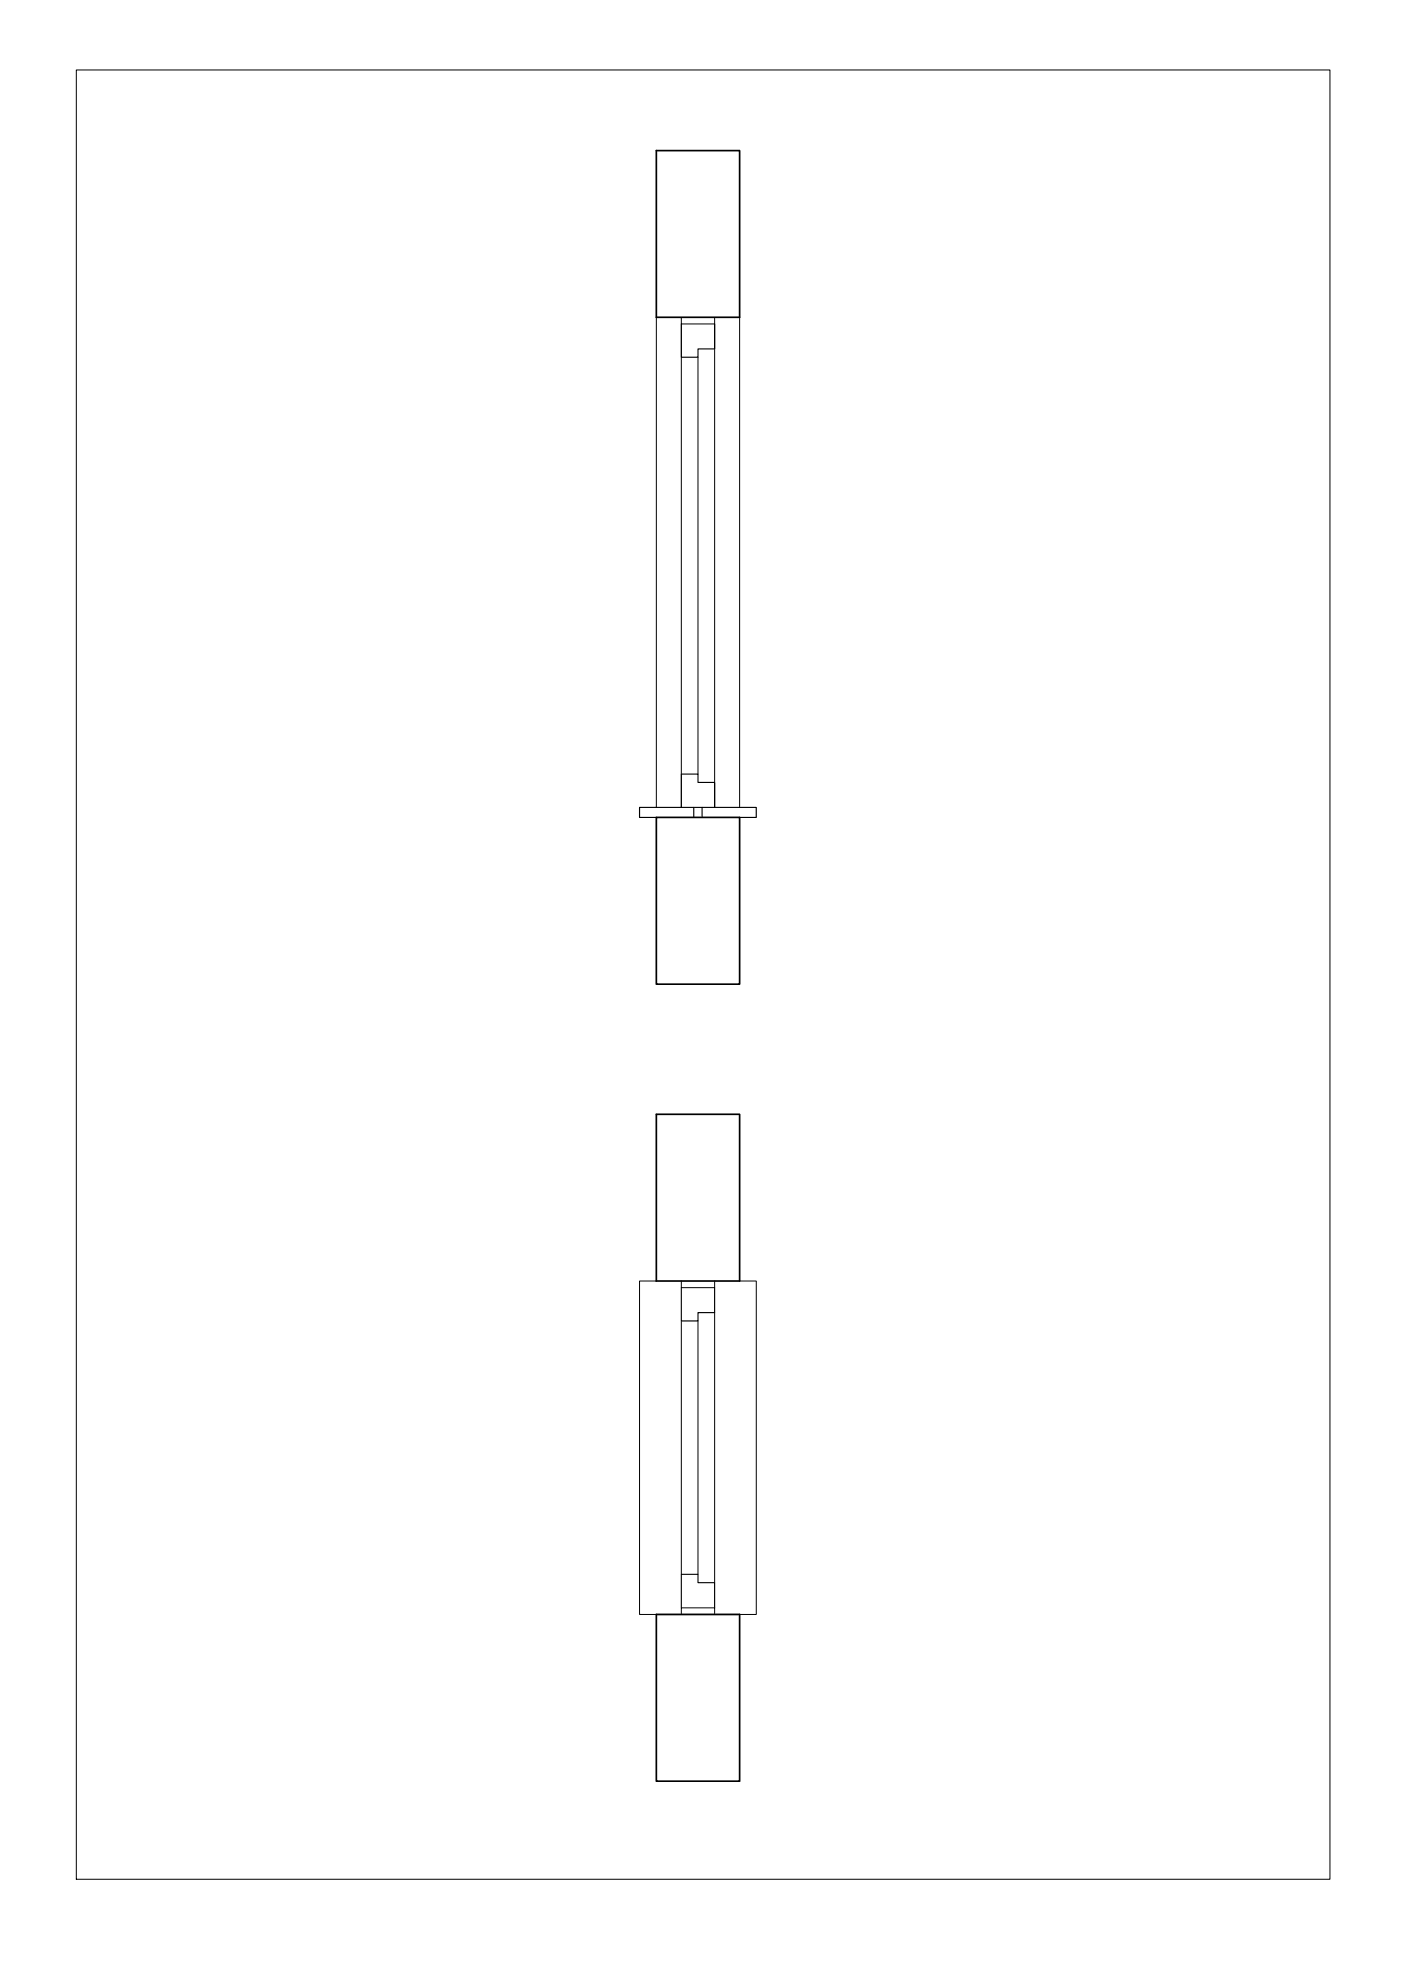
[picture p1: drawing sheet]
<svg xmlns="http://www.w3.org/2000/svg" width="420mm" height="594mm" viewBox="0 0 420 594" stroke-linecap="round" stroke-linejoin="round" font-family="sans-serif">
<!-- layer: molili -->
<path d="M196.8 45.2h25v50h-25zM196.8 245.1h25v50h-25zM196.8 334.2h25v50h-25zM196.8 484.2h25v49.9h-25z" fill="none" stroke="#000" stroke-width=".51"/>
<g fill="none" stroke="#000" stroke-width=".3">
<path d="M22.9 21h376v542.6h-376zM196.8 95.2v146.9M204.3 95.2v1.9h10M204.3 97.1v145M214.3 95.2v146.9M221.8 95.2v146.9M209.3 107.1v125M196.8 384.2h-5v100h5M204.3 384.2v2h10v-2M204.3 396.1v76M209.3 396.1v76M214.3 393.6v81"/>
<path d="M221.8 384.2h5v100h-5M204.3 484.2v-2h10v2"/>
</g>
<path d="M204.3 97.1v10h5v-2.5h5v-7.5M196.8 245.1h-5v-3h16.3v3M204.3 242.1v-10h5v2.5h5v7.5M208.1 242.1h2.5M210.6 245.1v-3h16.2v3h-5M204.3 386.2v9.9h5v-2.5h5v-7.4M204.3 482.2v-10.1h5v2.5h5v7.6" fill="none" stroke="#000" stroke-width=".34"/>
</svg>
